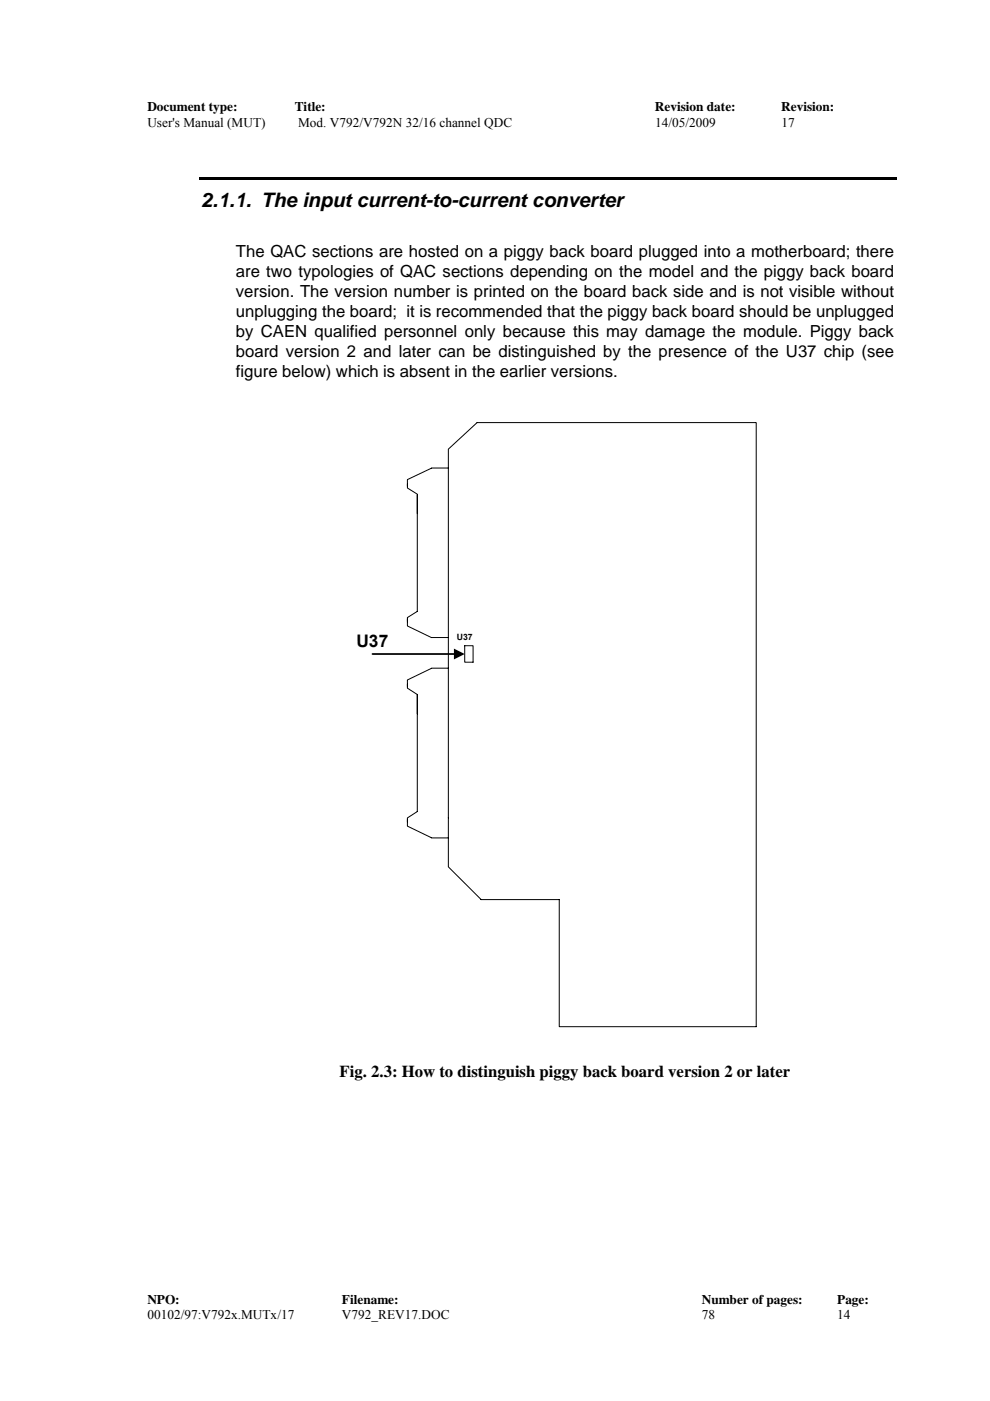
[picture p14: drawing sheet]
<svg xmlns="http://www.w3.org/2000/svg" width="210mm" height="297mm" viewBox="0 0 210 297" stroke-linecap="round" stroke-linejoin="round" font-family="sans-serif">
<defs><g id="words">
<text font-size="4.2" x="42.7" y="43.8">2.1.1. The input current-to-current converter</text>
<text font-size="3.7" x="75.6" y="137.2">U37</text>
<g font-size="3.5">
<text x="50" y="54.5">The QAC sections are hosted on a piggy back board plugged into a motherboard; there</text>
<text x="50" y="58.8">are two typologies of QAC sections depending on the model and the piggy back board</text>
<text x="50" y="63">version. The version number is printed on the board back side and is not visible without</text>
<text x="50" y="67.2">unplugging the board; it is recommended that the piggy back board should be unplugged</text>
<text x="50" y="71.5">by CAEN qualified personnel only because this may damage the module. Piggy back</text>
<text x="50" y="75.7">board version 2 and later can be distinguished by the presence of the U37 chip (see</text>
<text x="50" y="79.9">figure below) which is absent in the earlier versions.</text>
<text x="72" y="228.4">Fig. 2.3: How to distinguish piggy back board version 2 or later</text>
</g>
<g font-size="2.8">
<text x="31.2" y="23.6">Document type:</text>
<text x="62.5" y="23.6">Title:</text>
<text x="138.8" y="23.6">Revision date:</text>
<text x="165.6" y="23.6">Revision:</text>
<text x="31.2" y="26.9">User's Manual (MUT)</text>
<text x="63.2" y="26.9">Mod. V792/V792N 32/16 channel QDC</text>
<text x="138.9" y="26.9">14/05/2009</text>
<text x="165.7" y="26.9">17</text>
<text x="31.2" y="276.4">NPO:</text>
<text x="31.2" y="279.6">00102/97:V792x.MUTx/17</text>
<text x="72.5" y="279.6">V792_REV17.DOC</text>
<text x="72.5" y="276.4">Filename:</text>
<text x="148.8" y="276.4">Number of pages:</text>
<text x="148.8" y="279.6">78</text>
<text x="177.5" y="276.4">Page:</text>
<text x="177.5" y="279.6">14</text>
</g>
<text font-size="1.8" x="96.8" y="135.7">U37</text>
</g></defs>
<path d="M42.2 37.5h147.9v.6h-147.9z" fill="#000"/>
<path d="M95.1 99.2h-3.6l-5.1 2.5v1.4M86.4 102.6v.9l2.1 1.3M88.5 108.9v-4v24.7l-2.1 1.3v.9M86.4 131.3v1.4l5.1 2.5h3.6M98.5 136.9h1.8v3.5h-1.8zM86.4 145.1v.8l2.1 1.4M88.5 151.4v-4v24.7l-2.1 1.3v.9M95.1 141.7h-3.6l-5.1 2.5v1.4M86.4 173.8v1.4l5.1 2.5h3.6M102 190.7h16.6v27h41.7v-128.1h-59.1l-6.1 5.6v88.6l6.9 6.9" fill="none" stroke="#000" stroke-width=".21"/>
<path d="M79 138.7h17.5" fill="none" stroke="#000" stroke-width=".37"/>
<path d="M96.2 137.5l2.3 1.2-2.3 1.1z" fill="#000"/>
<use href="#words"/>
</svg>
